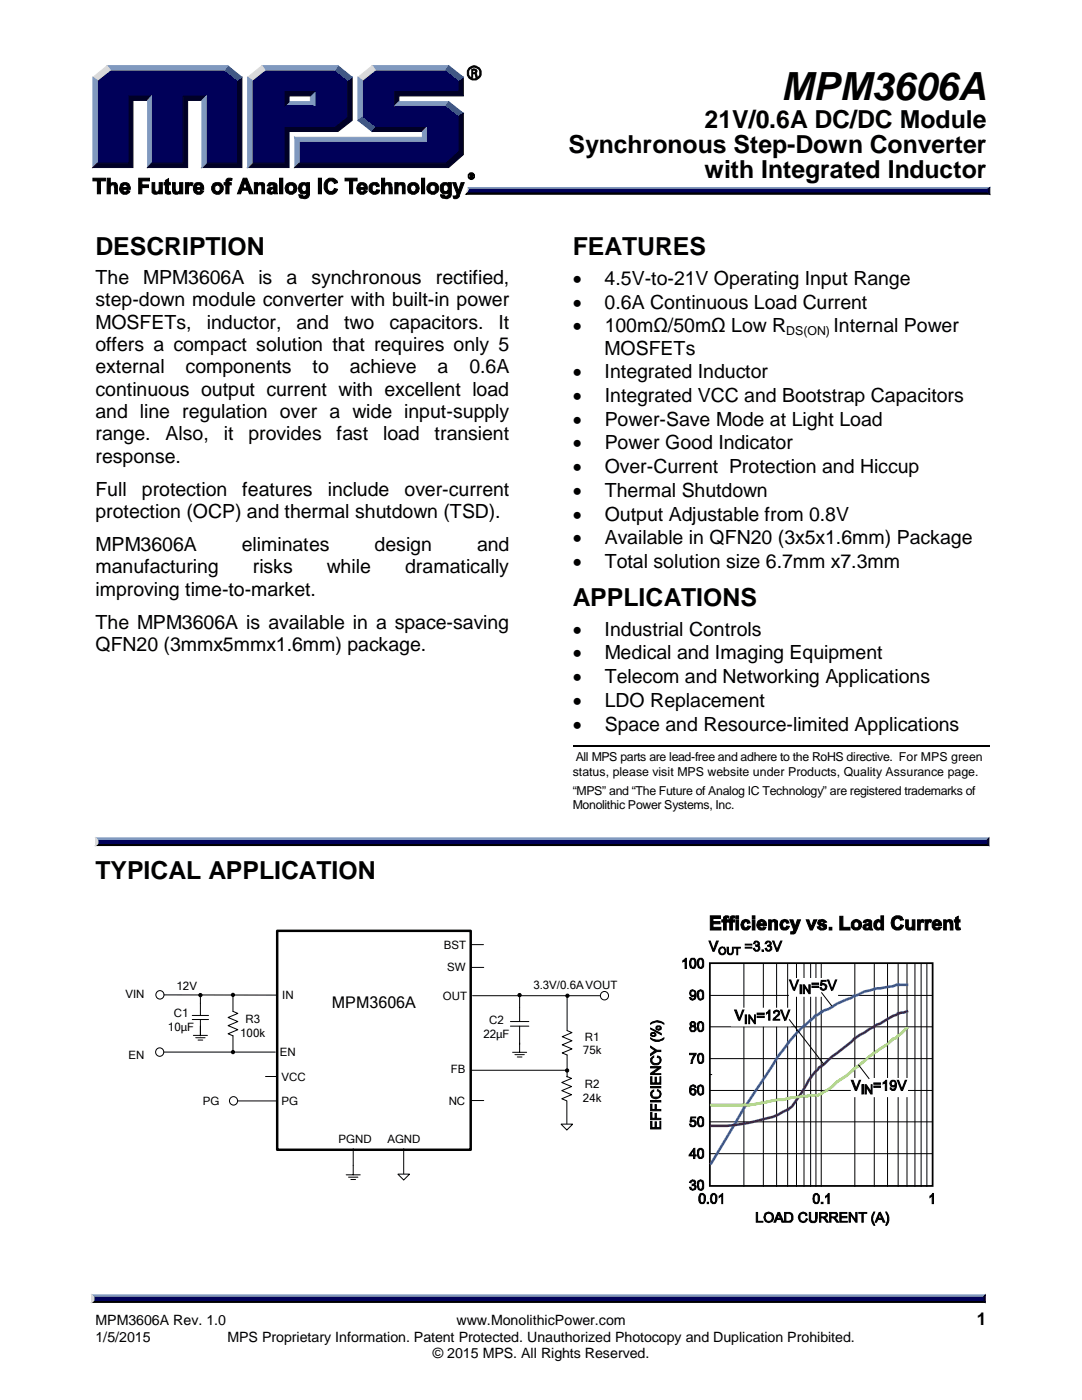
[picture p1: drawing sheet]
<svg xmlns="http://www.w3.org/2000/svg" width="216mm" height="279mm" viewBox="0 0 216 279" stroke-linecap="round" stroke-linejoin="round" font-family="sans-serif">
<defs><g id="words">
<text font-size="7.7" x="155.9" y="19.9">MPM3606A</text>
<g font-size="5">
<text x="140.6" y="25.6">21V/0.6A DC/DC Module</text>
<text x="113.5" y="30.5">Synchronous Step-Down Converter</text>
<text x="140.6" y="35.4">with Integrated Inductor</text>
<text x="19" y="50.9">DESCRIPTION</text>
<text x="114.3" y="50.9">FEATURES</text>
<text x="114.3" y="120.9">APPLICATIONS</text>
<text x="19" y="175.5">TYPICAL APPLICATION</text>
</g>
<g font-size="3.9">
<text x="19" y="56.6">The</text>
<text x="28.6" y="56.6">MPM3606A</text>
<text x="51.6" y="56.6">is</text>
<text x="57.2" y="56.6">a</text>
<text x="62.1" y="56.6">synchronous</text>
<text x="87" y="56.6">rectified,</text>
<text x="114.3" y="56.9">•</text>
<text x="120.7" y="56.9">4.5V-to-21V Operating Input Range</text>
<text x="19" y="65.6">MOSFETs,</text>
<text x="19" y="61.1">step-down module converter with built-in power</text>
<text x="41.3" y="65.6">inductor,</text>
<text x="59.2" y="65.6">and</text>
<text x="68.7" y="65.6">two</text>
<text x="77.7" y="65.6">capacitors.</text>
<text x="99.5" y="65.6">It</text>
<text x="114.3" y="61.6">•</text>
<text x="120.7" y="61.6">0.6A Continuous Load Current</text>
<text x="19.1" y="70.1">offers a compact solution that requires only 5</text>
<text x="114.3" y="66.3">•</text>
<text x="120.7" y="70.8">MOSFETs</text>
<text x="120.7" y="66.3">100mΩ/50mΩ Low R</text>
<text x="166.3" y="66.3">Internal Power</text>
<text x="19" y="74.5">external</text>
<text x="37" y="74.5">components</text>
<text x="62.4" y="74.5">to</text>
<text x="69.8" y="74.5">achieve</text>
<text x="87.3" y="74.5">a</text>
<text x="93.7" y="74.5">0.6A</text>
<text x="114.3" y="75.5">•</text>
<text x="120.7" y="75.5">Integrated Inductor</text>
<text x="19" y="83.4">and line regulation over a wide input-supply</text>
<text x="19" y="78.9">continuous output current with excellent load</text>
<text x="114.3" y="80.3">•</text>
<text x="120.7" y="80.3">Integrated VCC and Bootstrap Capacitors</text>
<text x="19" y="87.9">range.</text>
<text x="33.1" y="87.9">Also,</text>
<text x="44.7" y="87.9">it</text>
<text x="49.6" y="87.9">provides</text>
<text x="67.2" y="87.9">fast</text>
<text x="76.4" y="87.9">load</text>
<text x="86.7" y="87.9">transient</text>
<text x="114.3" y="85">•</text>
<text x="114.3" y="89.7">•</text>
<text x="120.7" y="85">Power-Save Mode at Light Load</text>
<text x="120.7" y="89.7">Power Good Indicator</text>
<text x="19" y="92.4">response.</text>
<text x="114.3" y="94.4">•</text>
<text x="120.7" y="94.4">Over-Current Protection and Hiccup</text>
<text x="19" y="98.9">Full</text>
<text x="28.3" y="98.9">protection</text>
<text x="48.3" y="98.9">features</text>
<text x="65.4" y="98.9">include</text>
<text x="80.7" y="98.9">over-current</text>
<text x="114.3" y="99.1">•</text>
<text x="120.7" y="99.1">Thermal Shutdown</text>
<text x="19" y="103.4">protection (OCP) and thermal shutdown (TSD).</text>
<text x="114.3" y="103.9">•</text>
<text x="120.7" y="103.9">Output Adjustable from 0.8V</text>
<text x="19" y="110">MPM3606A</text>
<text x="48.3" y="110">eliminates</text>
<text x="74.8" y="110">design</text>
<text x="95.2" y="110">and</text>
<text x="114.3" y="108.6">•</text>
<text x="114.3" y="113.3">•</text>
<text x="120.7" y="108.6">Available in QFN20 (3x5x1.6mm) Package</text>
<text x="120.7" y="113.3">Total solution size 6.7mm x7.3mm</text>
<text x="19" y="114.4">manufacturing</text>
<text x="19" y="118.9">improving time-to-market.</text>
<text x="50.4" y="114.4">risks</text>
<text x="65.2" y="114.4">while</text>
<text x="80.8" y="114.4">dramatically</text>
<text x="19" y="125.5">The MPM3606A is available in a space-saving</text>
<text x="19" y="129.9">QFN20 (3mmx5mmx1.6mm) package.</text>
<text x="114.3" y="126.9">•</text>
<text x="114.3" y="131.6">•</text>
<text x="120.7" y="126.9">Industrial Controls</text>
<text x="120.7" y="131.6">Medical and Imaging Equipment</text>
<text x="114.3" y="136.4">•</text>
<text x="120.7" y="136.4">Telecom and Networking Applications</text>
<text x="114.3" y="141.1">•</text>
<text x="120.7" y="141.1">LDO Replacement</text>
<text x="114.3" y="145.8">•</text>
<text x="120.7" y="145.8">Space and Resource-limited Applications</text>
</g>
<text font-size="3.5" x="194.9" y="264.5">1</text>
<text font-size="3.2" x="66.2" y="201.2">MPM3606A</text>
<g font-size="2.8">
<text x="19" y="267.9">1/5/2015</text>
<text x="19" y="264.5">MPM3606A Rev. 1.0</text>
<text x="45.4" y="267.9">MPS Proprietary Information. Patent Protected. Unauthorized Photocopy and Duplication Prohibited.</text>
<text x="91.1" y="264.5">www.MonolithicPower.com</text>
<text x="86.4" y="271.1">© 2015 MPS. All Rights Reserved.</text>
</g>
<g font-size="2.5">
<text x="156.9" y="66.9">DS(ON)</text>
<text x="114.3" y="154.8">status, please visit MPS website under Products, Quality Assurance page.</text>
<text x="114.9" y="151.9">All MPS parts are lead-free and adhere to the RoHS directive. For MPS green</text>
<text x="114.3" y="158.7">“MPS” and “The Future of Analog IC Technology” are registered trademarks of</text>
<text x="114.3" y="161.5">Monolithic Power Systems, Inc.</text>
</g>
<g font-size="2.3">
<text x="88.5" y="189.3">BST</text>
<text x="35.2" y="197.5">12V</text>
<text x="89.2" y="193.8">SW</text>
<text x="106.4" y="197.4">3.3V/0.6AVOUT</text>
<text x="25" y="199.2">VIN</text>
<text x="34.7" y="203">C1</text>
<text x="56.3" y="199.3">IN</text>
<text x="88.4" y="199.5">OUT</text>
<text x="33.5" y="205.8">10µF</text>
<text x="47.9" y="206.9">100k</text>
<text x="49" y="204.1">R3</text>
<text x="96.4" y="207.1">22µF</text>
<text x="97.6" y="204.3">C2</text>
<text x="116.7" y="207.7">R1</text>
<text x="25.6" y="211.3">EN</text>
<text x="55.9" y="210.7">EN</text>
<text x="56.2" y="215.7">VCC</text>
<text x="90" y="214.1">FB</text>
<text x="116.3" y="210.4">75k</text>
<text x="40.5" y="220.6">PG</text>
<text x="56.2" y="220.6">PG</text>
<text x="89.5" y="220.6">NC</text>
<text x="116.3" y="219.9">24k</text>
<text x="116.7" y="217.1">R2</text>
<text x="67.5" y="228.1">PGND</text>
<text x="77.3" y="228.1">AGND</text>
</g>
</g></defs>
<path d="M93.4 37.4h.7l-.5 1.4h-.6z" fill="#dadada"/>
<path d="M93.4 37.4h.7l-.5 1.4h-.6z" fill="none" stroke="#dadada" stroke-width=".2"/>
<g fill="#000">
<path d="M18.5 35.6h2.5v.5h-.9v2.6h-.7v-2.6h-.9zM21.4 35.6h.6v1.1a.82 .82 0 0 1 1.4 .3v1.7h-.5l-.1-1.6a.48 .48 0 0 0-.6-.1 .48 .48 0 0 0-.2 .6v1.1h-.6zM27.7 35.6h2.1v.5h-1.5v.8h1.3v.5h-1.3v1.3h-.6zM30.3 36.5h.6v1a.48 .48 0 0 0 .1 .7 .48 .48 0 0 0 .7-.1l.1-1.6h.6v2.2h-.6v-.3a.77 .77 0 0 1-1 .3 .77 .77 0 0 1-.5-.8zM33 36l.6-.3v.8h.4v.4h-.4v1.3h.4l.1 .5a.68 .68 0 0 1-.9 0 .68 .68 0 0 1-.2-.8v-1h-.3v-.4h.3zM34.4 36.5h.6v1.3a.46 .46 0 0 0 .5 .5 .46 .46 0 0 0 .3-.6v-1.2h.7v2.2h-.7v-.3a.77 .77 0 0 1-.9 .3 .77 .77 0 0 1-.5-.8zM37 36.5h.6v.3l.3-.3h.6l-.2 .6h-.6l-.1 1.6h-.6zM45.3 35.7h1l-.1 .3-.5 .1v.4h.4v.4h-.4v1.8h-.6v-1.8h-.4v-.4h.4v-.5zM50.8 36.5h.6v.3a.81 .81 0 0 1 1.4 .1v1.8h-.5v-1.4a.45 .45 0 0 0-.5-.4 .45 .45 0 0 0-.4 .4v1.4h-.6zM55.8 35.6h.6v3.1h-.6zM63.5 35.6h.6v3.1h-.6zM65 36a1.33 1.33 0 0 1 2.3 .5l-.6 .1a.76 .76 0 0 0-1-.5 .76 .76 0 0 0-.4 1.1 .75 .75 0 0 0 .5 1 .75 .75 0 0 0 .9-.6l.6 .2a1.37 1.37 0 0 1-1.6 .9 1.37 1.37 0 0 1-1-1.5v-.5z"/>
<path d="M68.9 35.6h2.3v.5h-.8v2.6h-.7v-2.6h-.8zM73.9 36.7l.8-.2a.71 .71 0 0 1 1 .7l-.5 .1a.46 .46 0 0 0-.6-.4 .46 .46 0 0 0-.3 .6 .48 .48 0 0 0 .2 .7 .48 .48 0 0 0 .7-.3l.6 .1a1.12 1.12 0 0 1-1.5 .7 1.12 1.12 0 0 1-.7-1.4zM76.1 35.6h.6v1.1a.82 .82 0 0 1 1.5 .3l.1 1.7h-.7v-1.4a.45 .45 0 0 0-.4-.4 .45 .45 0 0 0-.5 .4v1.4h-.6zM78.8 36.5h.6v.3a.99 .99 0 0 1 1.3-.2l.1 2.1h-.5v-1.4a.45 .45 0 0 0-.5-.4 .45 .45 0 0 0-.4 .4v1.4h-.6zM84.1 35.6h.6v3.1h-.6zM90.3 36.5h.6l.6 1.6 .5-1.6h.6l-.9 2.5a.76 .76 0 0 1-1.2 .6l-.1-.5h.5l.3-.3z"/>
<path d="M24.1 36.7a1.12 1.12 0 0 1 1.4-.1 1.12 1.12 0 0 1 .5 1.2h-1.5a.45 .45 0 0 0 .3 .5 .45 .45 0 0 0 .6-.3l.5 .1a1.1 1.1 0 0 1-1.6 .5 1.1 1.1 0 0 1-.3-1.6zM24.8 36.9l-.3 .3v.2h.9l-.1-.4z"/>
<path d="M39 36.5a1.07 1.07 0 0 1 1.3 .1 1.07 1.07 0 0 1 .3 1.2h-1.4a.48 .48 0 0 0 .6 .5l.2-.3 .6 .1a1.11 1.11 0 0 1-1.4 .6 1.11 1.11 0 0 1-.6-1.4zM39.3 37l-.1 .4h.9l-.1-.2a.4 .4 0 0 0-.3-.4 .4 .4 0 0 0-.4 .2z"/>
<path d="M42.2 37.6a1.16 1.16 0 0 1 2.3 0 1.16 1.16 0 0 1-2.3 0zM43 37.1a.66 .66 0 0 0-.2 .8 .66 .66 0 0 0 .8 .3 .73 .73 0 0 0 .3-.7 .73 .73 0 0 0-.5-.6z"/>
<path d="M48.5 35.6h.7l1.3 3.1h-.7l-.3-.7h-1.2l-.3 .7h-.6zM48.9 36.4l-.5 1.1h.9z"/>
<path d="M53.7 36.5a1.16 1.16 0 0 1 1.6 .5l.1 1.7h-.7v-.2l-.1 .1a.72 .72 0 0 1-1.1 0 .72 .72 0 0 1 .1-1.1l1.1-.2a.4 .4 0 0 0-.4-.5 .4 .4 0 0 0-.4 .4l-.6-.1zM54.1 37.8l-.2 .3a.46 .46 0 0 0 .6 .2 .46 .46 0 0 0 .2-.7z"/>
<path d="M56.9 37.6a1.2 1.2 0 0 1 2.4 0 1.2 1.2 0 0 1-2.4 0zM57.7 37.1a.83 .83 0 0 0 .3 1.2 .67 .67 0 0 0 .7-.8 .67 .67 0 0 0-1-.4z"/>
<path d="M59.8 36.7l.4-.2a.83 .83 0 0 1 1 .3v-.3h.6v2a.98 .98 0 0 1-.4 1 .98 .98 0 0 1-1.1 .1 .61 .61 0 0 1-.7-.7h.7a.43 .43 0 0 0 .5 .2 .43 .43 0 0 0 .3-.4v-.4a.82 .82 0 0 1-.9 .4 .82 .82 0 0 1-.6-.8l-.1-.3zM60.5 36.9a.71 .71 0 0 0-.3 .8 .71 .71 0 0 0 .7 .5 .71 .71 0 0 0 .3-.8 .71 .71 0 0 0-.7-.5z"/>
<path d="M71.7 36.5a1.1 1.1 0 0 1 1.2 .1 1.1 1.1 0 0 1 .4 1.2h-1.5a.45 .45 0 0 0 .3 .5 .45 .45 0 0 0 .6-.3l.6 .1a1.11 1.11 0 0 1-1.5 .6 1.11 1.11 0 0 1-.6-1.4zM72 36.9l-.2 .5h.9l-.1-.4z"/>
<path d="M81.3 37.6a1.2 1.2 0 0 1 2.4 0 1.2 1.2 0 0 1-2.4 0zM82.1 37.1a.79 .79 0 0 0 .4 1.2 .67 .67 0 0 0 .6-.9 .67 .67 0 0 0-1-.3z"/>
<path d="M85.2 37.6a1.2 1.2 0 0 1 2.4 0 1.2 1.2 0 0 1-2.4 0zM86 37.1a.67 .67 0 0 0-.2 .9 .67 .67 0 0 0 1 .1l.1-.2a.67 .67 0 0 0-.6-1z"/>
<path d="M88.1 36.7l.4-.2a.68 .68 0 0 1 .9 .3v-.3h.7v2a.98 .98 0 0 1-.4 1 .98 .98 0 0 1-1.1 .1 .61 .61 0 0 1-.7-.7l.7 .1a.47 .47 0 0 0 .6 .1 .47 .47 0 0 0 .2-.4v-.4a.89 .89 0 0 1-1.1 .3 .89 .89 0 0 1-.5-1l.1-.7zM88.7 36.9a.72 .72 0 0 0-.3 .8 .72 .72 0 0 0 .8 .5 .72 .72 0 0 0 .3-.8 .72 .72 0 0 0-.8-.5z"/>
</g>
<g fill="none" stroke="#000" stroke-width=".2">
<path d="M18.5 35.6h2.5v.5h-.9v2.6h-.7v-2.6h-.9zM21.4 35.6h.6v1.1a.82 .82 0 0 1 1.4 .3v1.7h-.5l-.1-1.6a.48 .48 0 0 0-.6-.1 .48 .48 0 0 0-.2 .6v1.1h-.6zM24.1 36.7a1.12 1.12 0 0 1 1.4-.1 1.12 1.12 0 0 1 .5 1.2h-1.5a.45 .45 0 0 0 .3 .5 .45 .45 0 0 0 .6-.3l.5 .1a1.1 1.1 0 0 1-1.6 .5 1.1 1.1 0 0 1-.3-1.6zM24.8 36.9l.5 .1 .1 .4h-.9v-.2zM27.7 35.6h2.1v.5h-1.5v.8h1.3v.5h-1.3v1.3h-.6zM30.3 36.5h.6v1a.48 .48 0 0 0 .1 .7 .48 .48 0 0 0 .7-.1l.1-1.6h.6v2.2h-.6v-.3a.77 .77 0 0 1-1 .3 .77 .77 0 0 1-.5-.8zM33 36l.6-.3v.8h.4v.4h-.4v1.3h.4l.1 .5a.68 .68 0 0 1-.9 0 .68 .68 0 0 1-.2-.8v-1h-.3v-.4h.3zM34.4 36.5h.6v1.3a.46 .46 0 0 0 .5 .5 .46 .46 0 0 0 .3-.6v-1.2h.7v2.2h-.7v-.3a.77 .77 0 0 1-.9 .3 .77 .77 0 0 1-.5-.8zM37 36.5h.6v.3l.3-.3h.6l-.2 .6h-.6l-.1 1.6h-.6zM39 36.5a1.07 1.07 0 0 1 1.3 .1 1.07 1.07 0 0 1 .3 1.2h-1.4a.48 .48 0 0 0 .6 .5l.2-.3 .6 .1a1.11 1.11 0 0 1-1.4 .6 1.11 1.11 0 0 1-.6-1.4zM39.3 37l.2-.1a.36 .36 0 0 1 .5 .3l.1 .2h-.9zM42.5 36.7a1.22 1.22 0 0 1 2 .5 1.22 1.22 0 0 1-1.4 1.6 1.26 1.26 0 0 1-.6-2.1z"/>
<path d="M43 37.1a.52 .52 0 0 1 .9 .2 .78 .78 0 0 1-.5 1 .73 .73 0 0 1-.4-1.2zM45.3 35.7h1l-.1 .3-.5 .1v.4h.4v.4h-.4v1.8h-.6v-1.8h-.4v-.4h.4v-.5zM48.5 35.6h.7l1.3 3.1h-.7l-.3-.7h-1.2l-.3 .7h-.6zM48.9 36.4l.4 1.1h-.9zM50.8 36.5h.6v.3a.81 .81 0 0 1 1.4 .1v1.8h-.5v-1.4a.45 .45 0 0 0-.5-.4 .45 .45 0 0 0-.4 .4v1.4h-.6zM53.7 36.5a1.16 1.16 0 0 1 1.6 .5l.1 1.7h-.7v-.2l-.1 .1a.72 .72 0 0 1-1.1 0 .72 .72 0 0 1 .1-1.1l1.1-.2a.4 .4 0 0 0-.4-.5 .4 .4 0 0 0-.4 .4l-.6-.1zM54.1 37.8l.6-.2a.46 .46 0 0 1-.2 .6 .46 .46 0 0 1-.6-.1zM55.8 35.6h.6v3.1h-.6zM57.7 37.1a.52 .52 0 0 1 .9 .2 .78 .78 0 0 1-.6 1 .83 .83 0 0 1-.3-1.2zM59.8 36.7l.4-.2a.83 .83 0 0 1 1 .3v-.3h.6v2a.98 .98 0 0 1-.4 1 .98 .98 0 0 1-1.1 .1 .61 .61 0 0 1-.7-.7h.7a.43 .43 0 0 0 .5 .2 .43 .43 0 0 0 .3-.4v-.4a.82 .82 0 0 1-.9 .4 .82 .82 0 0 1-.6-.8l-.1-.3zM60.5 36.9a.48 .48 0 0 1 .5 .1 .48 .48 0 0 1 .1 .5v.4a.45 .45 0 0 1-.4 .3 .45 .45 0 0 1-.5-.3 .84 .84 0 0 1 .3-1zM63.5 35.6h.6v3.1h-.6z"/>
<path d="M65 36a1.33 1.33 0 0 1 2.3 .5l-.6 .1a.76 .76 0 0 0-1-.5 .76 .76 0 0 0-.4 1.1 .75 .75 0 0 0 .5 1 .75 .75 0 0 0 .9-.6l.6 .2a1.37 1.37 0 0 1-1.6 .9 1.37 1.37 0 0 1-1-1.5v-.5zM68.9 35.6h2.3v.5h-.8v2.6h-.7v-2.6h-.8zM71.7 36.5a1.1 1.1 0 0 1 1.2 .1 1.1 1.1 0 0 1 .4 1.2h-1.5a.45 .45 0 0 0 .3 .5 .45 .45 0 0 0 .6-.3l.6 .1a1.11 1.11 0 0 1-1.5 .6 1.11 1.11 0 0 1-.6-1.4zM72 36.9l.6 .1 .1 .4h-.9zM73.9 36.7l.8-.2a.71 .71 0 0 1 1 .7l-.5 .1a.46 .46 0 0 0-.6-.4 .46 .46 0 0 0-.3 .6 .48 .48 0 0 0 .2 .7 .48 .48 0 0 0 .7-.3l.6 .1a1.12 1.12 0 0 1-1.5 .7 1.12 1.12 0 0 1-.7-1.4zM76.1 35.6h.6v1.1a.82 .82 0 0 1 1.5 .3l.1 1.7h-.7v-1.4a.45 .45 0 0 0-.4-.4 .45 .45 0 0 0-.5 .4v1.4h-.6zM78.8 36.5h.6v.3a.99 .99 0 0 1 1.3-.2l.1 2.1h-.5v-1.4a.45 .45 0 0 0-.5-.4 .45 .45 0 0 0-.4 .4v1.4h-.6zM82.1 37.1a.52 .52 0 0 1 .9 .2 .82 .82 0 0 1-.5 1 .79 .79 0 0 1-.4-1.2zM84.1 35.6h.6v3.1h-.6zM86 37.1a.52 .52 0 0 1 .9 .2 .78 .78 0 0 1-.6 1 .73 .73 0 0 1-.3-1.2zM88.3 36.5h.2a.68 .68 0 0 1 .9 .3v-.3h.7v2a.98 .98 0 0 1-.4 1 .98 .98 0 0 1-1.1 .1 .61 .61 0 0 1-.7-.7l.7 .1a.47 .47 0 0 0 .6 .1 .47 .47 0 0 0 .2-.4v-.4a.89 .89 0 0 1-1.1 .3 .89 .89 0 0 1-.5-1 .94 .94 0 0 1 .5-1.1zM88.7 36.9a.67 .67 0 0 1 .8 .6 .67 .67 0 0 1-.6 .7h-.2a.96 .96 0 0 1 0-1.3z"/>
<path d="M90.3 36.5h.6l.6 1.6 .5-1.6h.6l-.9 2.5a.76 .76 0 0 1-1.2 .6l-.1-.5h.5l.3-.3z"/>
<circle cx="58.1" cy="37.6" r="1.18"/>
<circle cx="82.5" cy="37.6" r="1.18"/>
<circle cx="86.4" cy="37.6" r="1.18"/>
</g>
<path d="M93.4 37.4h104.1l-.4 .7h-103.3z" fill="#8099bf"/>
<path d="M93.4 37.4h104.1l-.4 .7h-103.3z" fill="none" stroke="#8099bf" stroke-width=".2"/>
<path d="M93 38.8l.8-.7h103.3l.4 .7z" fill="#000"/>
<path d="M93 38.8l.8-.7h103.3l.4 .7z" fill="none" stroke="#000" stroke-width=".2"/>
<path d="M197.1 37.8l.4-.4v1.4l-.4-.5z" fill="#000026"/>
<path d="M197.1 37.8l.4-.4v1.4l-.4-.5z" fill="none" stroke="#000026" stroke-width=".2"/>
<path d="M93.7 37.8h103.4v.5h-103.7z" fill="#000059"/>
<path d="M93.7 37.8h103.4v.5h-103.7z" fill="none" stroke="#000059" stroke-width=".2"/>
<path d="M57.7 20.3h4.3l.9 .8h-6z" fill="#8099bf"/>
<path d="M57.7 20.3h4.3l.9 .8h-6z" fill="none" stroke="#8099bf" stroke-width=".2"/>
<path d="M19.4 16l2.6-2h22.8l2.6 2v16.5h-6.2v-13.4h-4.6v13.4h-6.3v-13.4h-4.6v13.4h-6.3z" fill="#000059"/>
<path d="M19.4 16l2.6-2h22.8l2.6 2v16.5h-6.2v-13.4h-4.6v13.4h-6.3v-13.4h-4.6v13.4h-6.3z" fill="none" stroke="#000059" stroke-width=".2"/>
<path d="M50.3 16l2.6-2h13.9l2.6 2v7.4l-2.6 2h-9.9v7.1h-6.6zM56.9 18.3v2.8h5.9v-2.8z" fill="#000059"/>
<path d="M50.3 16l2.6-2h6.8v4.3h-2.8v2.8h5.9v-2.8h-4v-4.3h8l2.6 2v7.4l-2.6 2h-9.9v7.1h-6.6z" fill="none" stroke="#000059" stroke-width=".2"/>
<path d="M59.6 28.3h25.4v-2.9h-10.3l-2.6-2v-7.4l2.6-2h14.3l2.6 2v2.3h-12.8v2.8h10.2l2.6 2v7.1l-2.6 2.3h-29.4z" fill="#000059"/>
<path d="M59.6 28.3h25.4v-2.9h-10.3l-2.6-2v-7.4l2.6-2h14.3l2.6 2v2.3h-12.8v2.8h10.2l2.6 2v7.1l-2.6 2.3h-29.4z" fill="none" stroke="#000059" stroke-width=".2"/>
<path d="M74.3 13.1h15.2l-.5 .9h-14.1z" fill="#8099bf"/>
<path d="M74.3 13.1h15.2l-.5 .9h-14.1z" fill="none" stroke="#8099bf" stroke-width=".2"/>
<path d="M71.4 15.4l2.9-2.3 .6 .9-2.6 2z" fill="#dadada"/>
<path d="M71.4 15.4l2.9-2.3 .6 .9-2.6 2z" fill="none" stroke="#dadada" stroke-width=".2"/>
<path d="M71.4 15.4l.9 .6v7.4l-.9 .6z" fill="#8099bf"/>
<path d="M71.4 15.4l.9 .6v7.4l-.9 .6z" fill="none" stroke="#8099bf" stroke-width=".2"/>
<path d="M71.4 24l.9-.6 2.6 2-.6 .8z" fill="#195999"/>
<path d="M71.4 24l.9-.6 2.6 2-.6 .8z" fill="none" stroke="#195999" stroke-width=".2"/>
<path d="M74.9 25.4h10.2l-.8 .8h-10z" fill="#000026"/>
<path d="M74.9 25.4h10.2l-.8 .8h-10z" fill="none" stroke="#000026" stroke-width=".2"/>
<path d="M58.8 27.4h25.5v-1.2l.8-.8v2.9h-25.4z" fill="#8099bf"/>
<path d="M58.8 27.4h25.5v-1.2l.8-.8v2.9h-25.4z" fill="none" stroke="#8099bf" stroke-width=".2"/>
<path d="M58.8 27.4l.9 .9v4.2l-.9 .9z" fill="#8099bf"/>
<path d="M58.8 27.4l.9 .9v4.2l-.9 .9z" fill="none" stroke="#8099bf" stroke-width=".2"/>
<path d="M78.8 18.3h12.8v-2.3l.9-.6v3.7h-12.9v1.2l-.8 .8z" fill="#000026"/>
<path d="M78.8 18.3h12.8v-2.3l.9-.6v3.7h-12.9v1.2l-.8 .8z" fill="none" stroke="#000026" stroke-width=".2"/>
<path d="M79.6 20.3h9.9l-.5 .8h-10.2z" fill="#8099bf"/>
<path d="M79.6 20.3h9.9l-.5 .8h-10.2z" fill="none" stroke="#8099bf" stroke-width=".2"/>
<path d="M89.5 20.3l3 2.3-.9 .5-2.6-2z" fill="#195999"/>
<path d="M89.5 20.3l3 2.3-.9 .5-2.6-2z" fill="none" stroke="#195999" stroke-width=".2"/>
<path d="M59.7 32.5h29.3l2.6-2.3v-7.1l.9-.5v8.3l-3 2.5h-30.7z" fill="#000026"/>
<path d="M59.7 32.5h29.3l2.6-2.3v-7.1l.9-.5v8.3l-3 2.5h-30.7z" fill="none" stroke="#000026" stroke-width=".2"/>
<path d="M56.9 25.4h9.9l2.6-2v-7.4l.9-.6v8.6l-2.9 2.2h-9.7v7.2h-8.3l.9-.9h6.6z" fill="#000026"/>
<path d="M56.9 25.4h9.9l2.6-2v-7.4l.9-.6v8.6l-2.9 2.2h-9.7v7.2h-8.3l.9-.9h6.6z" fill="none" stroke="#000026" stroke-width=".2"/>
<path d="M67.4 13.1l2.9 2.3-.9 .6-2.6-2z" fill="#195999"/>
<path d="M67.4 13.1l2.9 2.3-.9 .6-2.6-2z" fill="none" stroke="#195999" stroke-width=".2"/>
<path d="M52.3 13.1h15.1l-.6 .9h-13.9z" fill="#8099bf"/>
<path d="M52.3 13.1h15.1l-.6 .9h-13.9z" fill="none" stroke="#8099bf" stroke-width=".2"/>
<path d="M49.4 15.4l2.9-2.3 .6 .9-2.6 2z" fill="#dadada"/>
<path d="M49.4 15.4l2.9-2.3 .6 .9-2.6 2z" fill="none" stroke="#dadada" stroke-width=".2"/>
<path d="M49.4 15.4l.9 .6v16.5l-.9 .9z" fill="#8099bf"/>
<path d="M49.4 15.4l.9 .6v16.5l-.9 .9z" fill="none" stroke="#8099bf" stroke-width=".2"/>
<path d="M62.8 18.3v2.8l-.9-.8v-1.2z" fill="#8099bf"/>
<path d="M62.8 18.3v2.8l-.9-.8v-1.2z" fill="none" stroke="#8099bf" stroke-width=".2"/>
<path d="M56.9 18.3h5.9l-.9 .8h-4.2v1.2l-.8 .8z" fill="#000026"/>
<path d="M56.9 18.3h5.9l-.9 .8h-4.2v1.2l-.8 .8z" fill="none" stroke="#000026" stroke-width=".2"/>
<path d="M47.4 16l.9-.6v18h-8l.9-.9h6.2z" fill="#000026"/>
<path d="M47.4 16l.9-.6v18h-8l.9-.9h6.2z" fill="none" stroke="#000026" stroke-width=".2"/>
<path d="M45.4 13.1l2.9 2.3-.9 .6-2.6-2z" fill="#195999"/>
<path d="M45.4 13.1l2.9 2.3-.9 .6-2.6-2z" fill="none" stroke="#195999" stroke-width=".2"/>
<path d="M21.4 13.1h24l-.6 .9h-22.8z" fill="#8099bf"/>
<path d="M21.4 13.1h24l-.6 .9h-22.8z" fill="none" stroke="#8099bf" stroke-width=".2"/>
<path d="M18.5 15.4l2.9-2.3 .6 .9-2.6 2z" fill="#dadada"/>
<path d="M18.5 15.4l2.9-2.3 .6 .9-2.6 2z" fill="none" stroke="#dadada" stroke-width=".2"/>
<path d="M18.5 15.4l.9 .6v16.5l-.9 .9z" fill="#8099bf"/>
<path d="M18.5 15.4l.9 .6v16.5l-.9 .9z" fill="none" stroke="#8099bf" stroke-width=".2"/>
<path d="M25.7 19.1h4.6l-.8 .9h-3v13.4h-8l.9-.9h6.3z" fill="#000026"/>
<path d="M25.7 19.1h4.6l-.8 .9h-3v13.4h-8l.9-.9h6.3z" fill="none" stroke="#000026" stroke-width=".2"/>
<path d="M30.3 19.1v13.4l-.8 .9v-13.4z" fill="#8099bf"/>
<path d="M30.3 19.1v13.4l-.8 .9v-13.4z" fill="none" stroke="#8099bf" stroke-width=".2"/>
<path d="M36.6 19.1h4.6l-.9 .9h-2.9v13.4h-7.9l.8-.9h6.3z" fill="#000026"/>
<path d="M36.6 19.1h4.6l-.9 .9h-2.9v13.4h-7.9l.8-.9h6.3z" fill="none" stroke="#000026" stroke-width=".2"/>
<path d="M41.2 19.1v13.4l-.9 .9v-13.4z" fill="#8099bf"/>
<path d="M41.2 19.1v13.4l-.9 .9v-13.4z" fill="none" stroke="#8099bf" stroke-width=".2"/>
<path d="M89.5 13.1l3 2.3-.9 .6-2.6-2z" fill="#195999"/>
<path d="M89.5 13.1l3 2.3-.9 .6-2.6-2z" fill="none" stroke="#195999" stroke-width=".2"/>
<g fill="#000">
<path d="M19.5 168h177.4l.3 .7h-178.1z"/>
<path d="M93.2 14.5a1.4 1.4 0 0 1 2.8 0 1.4 1.4 0 0 1-2.8 0zM93.5 14.6a1.17 1.17 0 0 0 2.3 0 1.17 1.17 0 0 0-2.3 0zM94.1 13.8h.2a.51 .51 0 0 1 .7 .1 .51 .51 0 0 1 0 .6l-.2 .1 .3 .2 .1 .6h-.3l-.1-.4a.36 .36 0 0 0-.5-.3v.7h-.2zM94.3 14v.5h.4l.2-.2-.2-.3z"/>
<path d="M93.4 35.1a.66 .66 0 0 1 1.3 0 .66 .66 0 0 1-1.3 0zM93.5 35.2a.52 .52 0 0 0 1 0 .52 .52 0 0 0-1 0zM93.8 34.8l.5 .1-.1 .2-.1-.2h-.1v.2l.2 .1 .1 .4-.2-.4h-.1v.4h-.2z"/>
</g>
<g fill="none" stroke="#000" stroke-width=".2">
<path d="M94.1 13.8h.2a.51 .51 0 0 1 .7 .1 .51 .51 0 0 1 0 .6l-.2 .1 .3 .2 .1 .6h-.3l-.1-.4a.36 .36 0 0 0-.5-.3v.7h-.2zM94.3 14h.4l.2 .3-.2 .2h-.4zM93.8 34.8l.5 .1-.2 .2 .2 .5-.2-.4h-.1v.4h-.2zM94 34.9h.1v.2h-.1zM19.5 168h177.4l.3 .7h-178.1z"/>
<circle cx="94.6" cy="14.5" r="1.17"/>
<circle cx="94.6" cy="14.5" r="1.43"/>
<circle cx="94" cy="35.2" r=".56"/>
<circle cx="94" cy="35.2" r=".66"/>
</g>
<path d="M114.3 149h83.2" fill="none" stroke="#000" stroke-width=".34"/>
<path d="M19.1 167.2h178.1l-.3 .8h-177.4z" fill="#8099bf"/>
<path d="M19.1 167.2h178.1l-.3 .8h-177.4z" fill="none" stroke="#8099bf" stroke-width=".2"/>
<path d="M197.3 167.2v1.5l-.4-.4v-.6z" fill="#000026"/>
<path d="M197.3 167.2v1.5l-.4-.4v-.6z" fill="none" stroke="#000026" stroke-width=".2"/>
<path d="M19.5 167.7h177.4v.6h-177.4z" fill="#000059"/>
<path d="M19.5 167.7h177.4v.6h-177.4z" fill="none" stroke="#000059" stroke-width=".2"/>
<path d="M19.1 167.2l.4 .5v.6l-.4 .4z" fill="#dadada"/>
<path d="M19.1 167.2l.4 .5v.6l-.4 .4z" fill="none" stroke="#dadada" stroke-width=".2"/>
<path d="M19.1 167.2l.4 .5v.6l-.4 .4z" fill="#dadada"/>
<path d="M19.1 167.2l.4 .5v.6l-.4 .4z" fill="none" stroke="#dadada" stroke-width=".2"/>
<path d="M55.3 185.8h38.6v43.7h-38.6z" fill="none" stroke="#000" stroke-width=".5"/>
<path d="M94.3 198.7h25.5M38.4 203.5h3.2M38.4 202.7h3.2M38.6 206.6h2.8M39.1 207.1h1.8M39.5 207.6h1M40 200.2v2.5M40 203.5v3.2M69.1 234.5h2.8M69.5 234.9h1.9M70 235.4h.9M70.5 232.6v1.9" fill="none" stroke="#000" stroke-width=".2"/>
<circle cx="31.9" cy="198.5" r=".83" fill="#fff"/>
<circle cx="31.9" cy="198.5" r=".83" fill="none" stroke="#000" stroke-width=".2"/>
<circle cx="31.9" cy="210" r=".83" fill="#fff"/>
<circle cx="31.9" cy="210" r=".83" fill="none" stroke="#000" stroke-width=".2"/>
<circle cx="120.6" cy="198.7" r=".83" fill="#fff"/>
<g fill="none" stroke="#000" stroke-width=".2">
<path d="M32.7 198.6h22.7M40 198.6v1.6M46.5 198.4v3.4l1 .4-2 .9 2 .8-2 .8 2 .8-2 .8 1 .4v3.3M93.9 193.1h2.6M93.9 188.5h2.6M113.2 198.8v6.9l.9 .4-1.9 .8 1.9 .8-1.9 .8 1.9 .8-1.9 .8 1 .4v4.4M32.7 210h22.2M47.4 219.7h7.9M53 214.8h2.3M93.9 213.6h19.3M101.8 204.8h3.7M101.8 203.9h3.7"/>
<path d="M102.3 210h2.8M102.8 210.5h1.8M103.2 210.9h1M103.7 201.1v2.8M103.7 204.8v5.2M113.1 214.8l.9 .4-1.9 .8 1.9 .8-1.9 .9 1.9 .8-1.9 .8 1 .4M70.5 229.2v3.4M80.6 229.2v.4"/>
<circle cx="40" cy="198.6" r=".32"/>
<circle cx="46.5" cy="198.6" r=".32"/>
<circle cx="103.7" cy="198.6" r=".32"/>
<circle cx="113.2" cy="198.7" r=".32"/>
<circle cx="120.6" cy="198.7" r=".83"/>
<circle cx="46.5" cy="210" r=".32"/>
<circle cx="113.2" cy="213.6" r=".32"/>
</g>
<g fill="#000">
<circle cx="40" cy="198.6" r=".32"/>
<circle cx="46.5" cy="198.6" r=".32"/>
<circle cx="103.7" cy="198.6" r=".32"/>
<circle cx="113.2" cy="198.7" r=".32"/>
<circle cx="46.5" cy="210" r=".32"/>
<circle cx="113.2" cy="213.6" r=".32"/>
</g>
<path d="M79.4 234.3h2.3l-1.1 1.2z" fill="#fff"/>
<path d="M79.4 234.3h2.3l-1.1 1.2zM80.6 229.6v4.7" fill="none" stroke="#000" stroke-width=".2"/>
<path d="M111.9 224.3h2.4l-1.2 1.2z" fill="#fff"/>
<path d="M103.7 198.9v2.2M113.1 219.7v4.6M111.9 224.3h2.4l-1.2 1.2z" fill="none" stroke="#000" stroke-width=".2"/>
<circle cx="46.6" cy="219.7" r=".83" fill="#fff"/>
<g fill="none" stroke="#000" stroke-width=".2">
<path d="M136.3 191.7l.7-.5v2.1h-.3v-1.6l-.4 .3zM137.8 197.7a.85 .85 0 0 1 1 .1 .85 .85 0 0 1 .1 1 .68 .68 0 0 1-.5 .7 .68 .68 0 0 1-.8-.4h.3a.42 .42 0 0 0 .5 .2 .42 .42 0 0 0 .2-.5v-.1a.58 .58 0 0 1-.7 .2 .58 .58 0 0 1-.3-.7zM137.9 191.3a.65 .65 0 0 1 .7 0 .65 .65 0 0 1 .3 .7v.6a.67 .67 0 0 1-.7 .7 .67 .67 0 0 1-.6-.7v-.6zM138.1 191.4h.3a1.32 1.32 0 0 1 0 1.6l-.2 .1a1.15 1.15 0 0 1-.1-1.7zM139.3 197.8a.7 .7 0 0 1 .9-.1 .7 .7 0 0 1 .2 .9 .69 .69 0 0 1-.6 1 .69 .69 0 0 1-.6-1zM139.4 191.3a.68 .68 0 0 1 .9 .1 .68 .68 0 0 1 .1 .8 .7 .7 0 0 1-.1 .9 .7 .7 0 0 1-.9 0l-.2-.9a.77 .77 0 0 1 .2-.9zM139.6 197.8a.64 .64 0 0 1 .6 .8l-.1 .5a.37 .37 0 0 1-.3 .3 .37 .37 0 0 1-.4-.3v-.5zM139.6 191.4a.64 .64 0 0 1 .6 .8l-.1 .4a.38 .38 0 0 1-.3 .5 .38 .38 0 0 1-.4-.5v-.4zM141.5 187.8h.2l.6 1.8 .7-1.8h.3l-.8 2h-.2zM141.7 182.8h2.1v.5h-1.5v.6h1.4v.5h-1.4v.7h1.5v.5h-2.1zM141.7 198.7h44.3M143.6 189.2a.66 .66 0 0 1 1 0 .77 .77 0 0 1 .1 1.1 .77 .77 0 0 1-1.1 0 .77 .77 0 0 1 0-1.1z"/>
<path d="M143.8 189.3a.57 .57 0 0 1 .7 0 .57 .57 0 0 1 .1 .7 .56 .56 0 0 1-.8 .3 .56 .56 0 0 1-.1-.8zM144.5 183l.2-.2 .7 .1-.1 .3h-.4v.4h.4v.4h-.4v1.6h-.5v-1.6h-.4v-.4h.4zM145.1 189h.2v.9a.4 .4 0 0 0 .4 .5 .4 .4 0 0 0 .4-.5v-.9h.2v.9a.62 .62 0 0 1-.6 .6 .62 .62 0 0 1-.6-.6zM145.9 182.9l.6-.1 .2 .1v.3l-.3-.1-.3 .3v.2h.5v.4h-.5v1.6h-.5v-1.6h-.3v-.4h.3l.1-.6zM146.5 189h1.2v.2h-.5v1.3h-.2v-1.3h-.5zM146.8 182.8h.6v.5h-.6zM146.8 183.6h.6v2h-.6zM148.3 183.7a.92 .92 0 0 1 1.4 .5l-.6 .1-.1-.4a.62 .62 0 0 0-.7 .6 .62 .62 0 0 0 .7 .7l.2-.4 .6 .1a.98 .98 0 0 1-1.3 .7 .98 .98 0 0 1-.6-1.3zM148.4 192.3v44.5M148.7 188.4h1.3v.2h-1.3zM148.7 189h1.3v.2h-1.3zM150.1 182.8h.5v.5h-.5z"/>
<path d="M150.1 183.6h.5v2h-.5zM150.6 187.9a.61 .61 0 0 1 .7 0 .61 .61 0 0 1 .1 .8h-.1a.65 .65 0 0 1 0 1.1 .65 .65 0 0 1-1-.5l.3-.1a.41 .41 0 0 0 .4 .5 .41 .41 0 0 0 .4-.5 .41 .41 0 0 0-.6-.3v-.3a.33 .33 0 0 0 .5-.2 .33 .33 0 0 0-.3-.4 .33 .33 0 0 0-.4 .3h-.2zM151.3 183.8a.99 .99 0 0 1 1.1-.1 .99 .99 0 0 1 .5 1h-1.3a.42 .42 0 0 0 .2 .4 .42 .42 0 0 0 .5 0h.5a1 1 0 0 1-1.4 .4 1 1 0 0 1-.2-1.5zM151.8 183.9a.44 .44 0 0 1 .6 .5h-.8zM152.1 189.6h.2v.2h-.2zM152.3 192.3v44.5M152.9 187.9a.53 .53 0 0 1 .8 0 .53 .53 0 0 1-.1 .8 .65 .65 0 0 1 .1 1.1 .65 .65 0 0 1-1-.5l.2-.1 .2 .4a.4 .4 0 0 0 .6-.2 .4 .4 0 0 0-.2-.5h-.3v-.3a.34 .34 0 0 0 .4-.2 .34 .34 0 0 0-.1-.4 .34 .34 0 0 0-.5 .2l-.1 .1h-.2zM153.4 183.6h.4v.2a.72 .72 0 0 1 .9-.3 .72 .72 0 0 1 .4 .9v1.2h-.5v-1.3a.36 .36 0 0 0-.4-.4 .36 .36 0 0 0-.3 .5v1.2h-.5zM154.2 187.8h.2l.6 1.8 .8-1.8h.2l-.8 2h-.2zM155 192.3v44.5M156 183.7a.92 .92 0 0 1 1.4 .5l-.4 .1-.3-.4a.62 .62 0 0 0-.6 .6 .62 .62 0 0 0 .6 .7l.3-.4 .5 .1a.98 .98 0 0 1-1.2 .7 .98 .98 0 0 1-.6-1.3zM157.2 192.3v44.5"/>
<path d="M157.6 183.6h.6l.5 1.4 .4-1.4h.6l-.9 2.3a.85 .85 0 0 1-1 .5v-.4h.3l.3-.4zM158.9 192.3v44.5M160.4 192.3v44.5M160.9 183.6h.5l.5 1.4 .5-1.4h.6l-.9 2h-.4zM161.8 192.3v44.5M162.8 192.3v44.5M163.3 183.7l.5-.1a.96 .96 0 0 1 1.1 .4l-.5 .2-.3-.3h-.4v.3l.9 .3a.63 .63 0 0 1 .3 .8 .63 .63 0 0 1-.9 .3 .99 .99 0 0 1-.9-.6l.5-.1a.41 .41 0 0 0 .4 .3 .41 .41 0 0 0 .4-.2l-.5-.3a.62 .62 0 0 1-.7-.3 .62 .62 0 0 1 .1-.7zM163.9 192.3v44.5M165.5 185.1h.5v.5h-.5zM167.6 182.9h.6v2.2h1.4v.5h-2zM170.5 184.1a.58 .58 0 0 1 .9 .5 .58 .58 0 0 1-.9 .5zM170.6 192.3v44.5"/>
<path d="M172.5 183.7l.6-.2 .3 .1a.52 .52 0 0 1 .5 .7v.9l.2 .4h-.5l-.1-.3a.67 .67 0 0 1-1 .3 .67 .67 0 0 1-.2-1l1.1-.3a.36 .36 0 0 0-.3-.4 .36 .36 0 0 0-.4 .3l-.5-.1zM173 184.7l.3-.1a.33 .33 0 0 1 0 .6 .33 .33 0 0 1-.5-.3zM174.5 192.3v44.5M174.6 183.7h.2a.6 .6 0 0 1 1 .1v-1h.5v2.8h-.4v-.4a.89 .89 0 0 1-1.2 .3 .89 .89 0 0 1-.3-1.2zM175.2 184l.1-.1a.72 .72 0 0 1 .5 .7 .72 .72 0 0 1-.5 .6 .7 .7 0 0 1-.4-.5 .7 .7 0 0 1 .3-.7zM177.1 192.3v44.5M178.2 183.1a1.25 1.25 0 0 1 2.1 .5l-.6 .1a.63 .63 0 0 0-.7-.5 .63 .63 0 0 0-.6 .6v.4a.69 .69 0 0 0 .5 .9 .69 .69 0 0 0 .8-.6l.6 .2a1.29 1.29 0 0 1-1.7 .8 1.29 1.29 0 0 1-.7-1.8zM179.2 192.3v44.5M180.7 183.6h.5v1.1a.38 .38 0 0 0 .3 .5 .38 .38 0 0 0 .4-.2l.1-1.4h.6v2h-.6v-.4a.71 .71 0 0 1-.8 .4 .71 .71 0 0 1-.5-.8zM181 192.3v44.5M182.6 192.3v44.5M183.1 183.6h.4v.2l.6-.3 .3 .2-.2 .4a.43 .43 0 0 0-.5 0 .43 .43 0 0 0-.1 .5v1h-.5z"/>
<path d="M183.8 192.3v44.5M184.6 183.6h.5v.2l.5-.3 .3 .2-.2 .4a.43 .43 0 0 0-.5 0 .43 .43 0 0 0-.1 .5v1h-.5zM184.9 192.3v44.5M186.4 183.7a.96 .96 0 0 1 1.1 0 .96 .96 0 0 1 .4 1h-1.4a.42 .42 0 0 0 .3 .4 .42 .42 0 0 0 .4 0h.7a1.01 1.01 0 0 1-1.4 .5 1.01 1.01 0 0 1-.5-1.3zM186.8 183.9h.1a.35 .35 0 0 1 .4 .5h-.8zM188.3 183.6h.4v.2a.76 .76 0 0 1 1.4 .2l.1 1.6h-.6l-.1-1.3a.36 .36 0 0 0-.4-.4 .36 .36 0 0 0-.3 .5v1.2h-.5zM190.7 183.1l.5-.2v.7h.4v.4h-.4v1.2h.4l.1 .3a.6 .6 0 0 1-.8 .1 .6 .6 0 0 1-.2-.7v-.9h-.3v-.4h.3zM93.9 219.6h2.6M129.8 219.7h2.1v.2h-2.1zM129.8 216.8h2.1v.3h-2.1zM129.8 214.9h.3v1.2h.6v-1.1h.3v1.1h.7v-1.2h.2v1.5h-2.1zM129.8 212.9h2.1v.2l-1.6 1.2h1.6v.1h-2.1v-.2l1.6-1.1h-1.6z"/>
<path d="M129.8 208.8l1.3 .8h.8v.3h-.8l-1.3 .8v-.4l1-.6-1-.6zM129.8 207.1a2.32 2.32 0 0 0 2.7 0 1.59 1.59 0 0 1-2.3 .5l-.4-.3zM129.8 205.2l2.1 1v.3l-2.1-1.1zM129.8 204.2a1.92 1.92 0 0 1 2.7 0v.2a2.14 2.14 0 0 0-2.7 0zM129.9 206.2l.2-.1a.56 .56 0 0 1 .6 0 .56 .56 0 0 1 .2 .6l-.2 .1a.51 .51 0 0 1-.7 0 .51 .51 0 0 1-.1-.6zM130.2 217.6l.2-.1v.3a.65 .65 0 0 0-.2 .9 .65 .65 0 0 0 .9 .2 .62 .62 0 0 0 .6-.5 .62 .62 0 0 0-.6-.7l.1-.3a.95 .95 0 0 1 .6 1.3 .95 .95 0 0 1-1.3 .5 .87 .87 0 0 1-.7-.7 .87 .87 0 0 1 .4-.9zM130.2 210.9l.2-.2v.3a.69 .69 0 0 0-.3 .9 .69 .69 0 0 0 1 .3 .62 .62 0 0 0 .6-.5 .62 .62 0 0 0-.6-.7l.1-.3a.95 .95 0 0 1 .6 1.3 .95 .95 0 0 1-1.3 .5 .88 .88 0 0 1-.7-.7 .88 .88 0 0 1 .4-.9zM130.2 206.2h.3l.2 .2a.37 .37 0 0 1-.3 .3 .37 .37 0 0 1-.4-.3zM131 204.8a.54 .54 0 0 1 .7 0 .54 .54 0 0 1 .2 .7 .54 .54 0 0 1-.8 0 .54 .54 0 0 1-.1-.7zM131.2 204.9h.4l.2 .2a.37 .37 0 0 1-.4 .3 .37 .37 0 0 1-.3-.3zM137.6 210.2h1.3l-.7 1.4-.1 .6h-.2v-.6l.7-1.1h-1zM137.8 216.7h.1a.6 .6 0 0 1 1 .3h-.3a.43 .43 0 0 0-.4-.3 .43 .43 0 0 0-.3 .3v.5a.6 .6 0 0 1 .8-.1 .6 .6 0 0 1 .1 .8 .69 .69 0 0 1-.9 .3 .69 .69 0 0 1-.3-.9z"/>
<path d="M138 203.9a.55 .55 0 0 1 .8 .2 .55 .55 0 0 1-.2 .7 .55 .55 0 0 1 .3 .7 .55 .55 0 0 1-.6 .4 .6 .6 0 0 1-.6-.4 .6 .6 0 0 1 .2-.7l-.2-.6zM139.3 216.7a.7 .7 0 0 1 .9-.1 .7 .7 0 0 1 .2 .9 .69 .69 0 0 1-.6 1 .69 .69 0 0 1-.6-1zM139.4 210.3a.68 .68 0 0 1 .9 .1 .68 .68 0 0 1 .1 .8 .7 .7 0 0 1-.1 .9 .7 .7 0 0 1-.9 0l-.2-.9a.77 .77 0 0 1 .2-.9zM139.4 204a.75 .75 0 0 1 .8 .1 .75 .75 0 0 1 .2 .8 .69 .69 0 0 1-.6 1 .69 .69 0 0 1-.6-1 .84 .84 0 0 1 .2-.9zM139.6 216.7a.64 .64 0 0 1 .6 .8l-.1 .6a.37 .37 0 0 1-.3 .2 .37 .37 0 0 1-.4-.2v-.6zM139.6 210.4a.86 .86 0 0 1 .5 1.3 .35 .35 0 0 1-.3 .4 .35 .35 0 0 1-.4-.4v-.5zM139.6 204.1a.37 .37 0 0 1 .4 .1 .37 .37 0 0 1 .1 .4v.9a.37 .37 0 0 1-.3 .2 .37 .37 0 0 1-.4-.2v-.6zM141.6 214.4h.4M141.7 217.6h44.3M141.7 211.3h44.3M141.7 204.9h44.3M129.8 223.8h.3v1.2h.6v-1.1h.3v1.1h.7v-1.2h.2v1.5h-2.1z"/>
<path d="M129.8 222h.3v1.2h.6v-1h.3v1h.9v.2h-2.1zM129.8 220.4h.3v1h.6v-1h.3v1h.9v.3h-2.1zM137.9 235.6a.54 .54 0 0 1 .8 0 .54 .54 0 0 1-.1 .8 .63 .63 0 0 1 .1 1 .63 .63 0 0 1-1-.2l-.1-.3h.3a.41 .41 0 0 0 .4 .5 .41 .41 0 0 0 .4-.5 .41 .41 0 0 0-.6-.3v-.3l.4-.1a.35 .35 0 0 0-.2-.5 .35 .35 0 0 0-.4 .4l-.3-.1zM137.9 222.9h.9v.2h-.8l-.1 .5a.68 .68 0 0 1 1 .4 .68 .68 0 0 1-.5 .9 .68 .68 0 0 1-.8-.6h.3a.4 .4 0 0 0 .4 .4 .4 .4 0 0 0 .3-.5 .42 .42 0 0 0-.2-.4 .42 .42 0 0 0-.5 .1h-.2zM138.4 229.5v1h-.6zM138.5 229.2h.1v1.3h.3v.2h-.3v.5h-.2v-.5h-.9zM139.3 235.7a.7 .7 0 0 1 .9-.1 .7 .7 0 0 1 .2 .9 .7 .7 0 0 1-.1 .9 .7 .7 0 0 1-.9 0l-.2-.5zM139.4 229.3a.71 .71 0 0 1 .9 .1 .71 .71 0 0 1 .1 .8 .69 .69 0 0 1-.6 1 .69 .69 0 0 1-.6-1 .84 .84 0 0 1 .2-.9zM139.4 222.9a.75 .75 0 0 1 .8 .2 .75 .75 0 0 1 .2 .8 .69 .69 0 0 1-.6 1 .69 .69 0 0 1-.6-1 .84 .84 0 0 1 .2-1zM139.6 235.7a.64 .64 0 0 1 .6 .8l-.1 .4a.38 .38 0 0 1-.3 .5 .38 .38 0 0 1-.4-.5v-.4zM139.6 229.4a.37 .37 0 0 1 .4 .1 .37 .37 0 0 1 .1 .4v.6a.38 .38 0 0 1-.3 .5 .38 .38 0 0 1-.4-.5v-.8zM139.6 223.1a.37 .37 0 0 1 .4 0 .37 .37 0 0 1 .1 .4v.9a.37 .37 0 0 1-.3 .3 .37 .37 0 0 1-.4-.3v-.5z"/>
<path d="M139.7 238.3a.78 .78 0 0 1 .9 .1 .78 .78 0 0 1 .2 .8 .71 .71 0 0 1-.3 .9 .71 .71 0 0 1-.9-.1l-.2-.4v-.7zM139.8 238.5a.42 .42 0 0 1 .5 0 .42 .42 0 0 1 .2 .4v.3a.47 .47 0 0 1-.1 .7 .47 .47 0 0 1-.6 0zM141.1 239.9h.3v.3h-.3zM141.7 230.2h44.3M141.7 223.9h44.3M142.1 238.3a.75 .75 0 0 1 .8 .1 .75 .75 0 0 1 .2 .8v.3a.62 .62 0 0 1-.6 .7 .62 .62 0 0 1-.7-.6v-1zM142.3 238.4a.37 .37 0 0 1 .4 .1 .37 .37 0 0 1 .1 .4v.9a.37 .37 0 0 1-.4 .2 .37 .37 0 0 1-.3-.2l-.1-.9zM143.5 238.7l.7-.5v2h-.2v-1.6l-.5 .4zM162.5 238.3a.75 .75 0 0 1 .8 .1 .75 .75 0 0 1 .2 .8v.3a.62 .62 0 0 1-.6 .7 .62 .62 0 0 1-.6-.6v-1zM162.7 238.4a.37 .37 0 0 1 .4 .1 .37 .37 0 0 1 .2 .4v.9a.37 .37 0 0 1-.4 .2 .37 .37 0 0 1-.4-.2v-.9zM163.9 239.9h.3v.3h-.3zM165.3 238.2h.2v2h-.3v-1.6l-.4 .4v-.3z"/>
<path d="M186.1 238.2h.2v2h-.3v-1.6l-.4 .4v-.3zM150.9 242h.3v1.7h1v.2h-1.3zM153.1 242.1a.82 .82 0 0 1 1 .8 .82 .82 0 0 1-1 .8 .94 .94 0 0 1 0-1.6zM155.2 242h.4l.8 1.9h-.4l-.2-.5h-.8l-.2 .5h-.4zM155.4 242.1l.4 1h-.8zM156.5 242h.8a.86 .86 0 0 1 .9 1.1 .77 .77 0 0 1-.9 .8h-.8zM156.8 242.1a.85 .85 0 0 1 1.2 .8 .85 .85 0 0 1-1.2 .8zM159.6 242.1h.2a.83 .83 0 0 1 1.2 .4l-.2 .1a.6 .6 0 0 0-.8-.4 .6 .6 0 0 0-.4 .7 .63 .63 0 0 0 .5 .8 .63 .63 0 0 0 .8-.5l.2 .1a.96 .96 0 0 1-1.3 .6 .96 .96 0 0 1-.3-1.5zM161.5 242h.3v1.1a.5 .5 0 0 0 .4 .7 .5 .5 0 0 0 .5-.7v-1.1h.4v1.1a.8 .8 0 0 1-.7 .9 .8 .8 0 0 1-.9-.6zM163.5 242h.9a.55 .55 0 0 1 .7 .4 .55 .55 0 0 1-.6 .6l.8 .9h-.4l-.2-.3a.77 .77 0 0 0-.9-.6v.9h-.3zM163.8 242.1h.8a.36 .36 0 0 1 .2 .4 .36 .36 0 0 1-.3 .4h-.7zM165.5 242h.9a.55 .55 0 0 1 .7 .4 .55 .55 0 0 1-.5 .6l.7 .9h-.3l-.3-.3a.77 .77 0 0 0-.9-.6v.9h-.3z"/>
<path d="M165.8 242.1h.6a.36 .36 0 0 1 .5 .4 .36 .36 0 0 1-.4 .4h-.7zM167.6 242h1.4v.1h-1.2v.7h1.2v.2h-1.2v.7h1.3v.2h-1.5zM169.4 242h.3l1 1.6v-1.6h.3v1.9h-.3l-1-1.6v1.6h-.3zM171.4 242h1.6v.1h-.8v1.8h-.2v-1.8h-.6zM174.4 241.9h.1a2.32 2.32 0 0 0 0 2.6 1.16 1.16 0 0 1-.6-1.3l.1-.6zM175.4 242h.3l.9 1.9h-.4l-.2-.5h-.8l-.3 .5h-.3zM175.6 242.1l.4 1h-.8zM176.7 241.9h.2a2.21 2.21 0 0 1 0 2.6h-.2a2.57 2.57 0 0 0 0-2.6z"/>
<circle cx="138.2" cy="198.2" r=".44"/>
<circle cx="170.9" cy="184.6" r="1.04"/>
<circle cx="46.6" cy="219.7" r=".83"/>
<circle cx="138.3" cy="204.4" r=".32"/>
<circle cx="138.3" cy="205.3" r=".41"/>
<circle cx="138.3" cy="217.9" r=".44"/>
<circle cx="153.4" cy="242.9" r="1.01"/>
</g>
<g fill="#000">
<path d="M136.3 191.7l.7-.5v2.1h-.3v-1.6l-.4 .3zM141.7 182.8h2.1v.5h-1.5v.6h1.4v.5h-1.4v.7h1.5v.5h-2.1zM141.5 187.8h.2l.6 1.8 .7-1.8h.3l-.8 2h-.2zM144.5 183l.2-.2 .7 .1-.1 .3h-.4v.4h.4v.4h-.4v1.6h-.5v-1.6h-.4v-.4h.4zM145.9 182.9h.8v.3l-.3-.1-.3 .3v.2h.5v.4h-.5v1.6h-.5v-1.6h-.3v-.4h.3l.1-.6zM145.1 189h.2v.9a.4 .4 0 0 0 .4 .5 .4 .4 0 0 0 .4-.5v-.9h.2v.9a.62 .62 0 0 1-.6 .6 .62 .62 0 0 1-.6-.6zM146.5 189h1.2v.2h-.5v1.3h-.2v-1.3h-.5zM148.3 183.7a.92 .92 0 0 1 1.4 .5l-.6 .1-.1-.4a.62 .62 0 0 0-.7 .6 .62 .62 0 0 0 .7 .7l.2-.4 .6 .1a.98 .98 0 0 1-1.3 .7 .98 .98 0 0 1-.6-1.3zM150.6 187.9a.61 .61 0 0 1 .7 0 .61 .61 0 0 1 .1 .8h-.1a.65 .65 0 0 1 0 1.1 .65 .65 0 0 1-1-.5l.3-.1a.41 .41 0 0 0 .4 .5 .41 .41 0 0 0 .4-.5 .41 .41 0 0 0-.6-.3v-.3a.33 .33 0 0 0 .5-.2 .33 .33 0 0 0-.3-.4 .33 .33 0 0 0-.4 .3h-.2zM152.1 189.6h.2v.2h-.2zM152.9 187.9a.53 .53 0 0 1 .8 0 .53 .53 0 0 1-.1 .8 .65 .65 0 0 1 .1 1.1 .65 .65 0 0 1-1-.5l.2-.1 .2 .4a.4 .4 0 0 0 .6-.2 .4 .4 0 0 0-.2-.5h-.3v-.3a.34 .34 0 0 0 .4-.2 .34 .34 0 0 0-.1-.4 .34 .34 0 0 0-.5 .2l-.1 .1h-.2zM153.4 183.6h.4v.2a.72 .72 0 0 1 .9-.3 .72 .72 0 0 1 .4 .9v1.2h-.5v-1.3a.36 .36 0 0 0-.4-.4 .36 .36 0 0 0-.3 .5v1.2h-.5z"/>
<path d="M154.2 187.8h.2l.6 1.8 .8-1.8h.2l-.8 2h-.2zM156 183.7a.92 .92 0 0 1 1.4 .5l-.4 .1-.3-.4a.62 .62 0 0 0-.6 .6 .62 .62 0 0 0 .6 .7l.3-.4 .5 .1a.98 .98 0 0 1-1.2 .7 .98 .98 0 0 1-.6-1.3zM157.6 183.6h.6l.5 1.4 .4-1.4h.6l-.9 2.3a.85 .85 0 0 1-1 .5v-.4h.3l.3-.4zM160.9 183.6h.5l.5 1.4 .5-1.4h.6l-.9 2h-.4zM163.3 183.7l.5-.1a.96 .96 0 0 1 1.1 .4l-.5 .2-.3-.3h-.4v.3l.9 .3a.63 .63 0 0 1 .3 .8 .63 .63 0 0 1-.9 .3 .99 .99 0 0 1-.9-.6l.5-.1a.41 .41 0 0 0 .4 .3 .41 .41 0 0 0 .4-.2l-.5-.3a.62 .62 0 0 1-.7-.3 .62 .62 0 0 1 .1-.7zM165.5 185.1h.5v.5h-.5zM167.6 182.9h.6v2.2h1.4v.5h-2zM178.2 183.1a1.25 1.25 0 0 1 2.1 .5l-.6 .1a.63 .63 0 0 0-.7-.5 .63 .63 0 0 0-.6 .6v.4a.69 .69 0 0 0 .5 .9 .69 .69 0 0 0 .8-.6l.6 .2a1.29 1.29 0 0 1-1.7 .8 1.29 1.29 0 0 1-.7-1.8zM180.7 183.6h.5v1.1a.38 .38 0 0 0 .3 .5 .38 .38 0 0 0 .4-.2l.1-1.4h.6v2h-.6v-.4a.71 .71 0 0 1-.8 .4 .71 .71 0 0 1-.5-.8zM183.1 183.6h.4v.2l.6-.3 .3 .2-.2 .4a.43 .43 0 0 0-.5 0 .43 .43 0 0 0-.1 .5v1h-.5zM184.6 183.6h.5v.2l.5-.3 .3 .2-.2 .4a.43 .43 0 0 0-.5 0 .43 .43 0 0 0-.1 .5v1h-.5zM188.3 183.6h.4v.2a.76 .76 0 0 1 1.4 .2l.1 1.6h-.6l-.1-1.3a.36 .36 0 0 0-.4-.4 .36 .36 0 0 0-.3 .5v1.2h-.5z"/>
<path d="M190.7 183.1l.5-.2v.7h.4v.4h-.4v1.2h.4l.1 .3a.6 .6 0 0 1-.8 .1 .6 .6 0 0 1-.2-.7v-.9h-.3v-.4h.3zM129.8 214.9h.3v1.2h.6v-1.1h.3v1.1h.7v-1.2h.2v1.5h-2.1zM129.8 212.9h2.1v.2l-1.6 1.2h1.6v.1h-2.1v-.2l1.6-1.1h-1.6zM129.8 208.8l1.3 .8h.8v.3h-.8l-1.3 .8v-.4l1-.6-1-.6zM130.2 217.6l.2-.1v.3a.65 .65 0 0 0-.2 .9 .65 .65 0 0 0 .9 .2 .62 .62 0 0 0 .6-.5 .62 .62 0 0 0-.6-.7l.1-.3a.95 .95 0 0 1 .6 1.3 .95 .95 0 0 1-1.3 .5 .87 .87 0 0 1-.7-.7 .87 .87 0 0 1 .4-.9zM130.2 210.9l.2-.2v.3a.69 .69 0 0 0-.3 .9 .69 .69 0 0 0 1 .3 .62 .62 0 0 0 .6-.5 .62 .62 0 0 0-.6-.7l.1-.3a.95 .95 0 0 1 .6 1.3 .95 .95 0 0 1-1.3 .5 .88 .88 0 0 1-.7-.7 .88 .88 0 0 1 .4-.9zM129.8 207.1a2.32 2.32 0 0 0 2.7 0 1.59 1.59 0 0 1-2.3 .5l-.4-.3zM129.8 204.2a1.92 1.92 0 0 1 2.7 0v.2a2.14 2.14 0 0 0-2.7 0zM137.6 210.2h1.3l-.7 1.4-.1 .6h-.2v-.6l.7-1.1h-1zM129.8 223.8h.3v1.2h.6v-1.1h.3v1.1h.7v-1.2h.2v1.5h-2.1zM129.8 222h.3v1.2h.6v-1h.3v1h.9v.2h-2.1zM129.8 220.4h.3v1h.6v-1h.3v1h.9v.3h-2.1z"/>
<path d="M137.9 235.6a.54 .54 0 0 1 .8 0 .54 .54 0 0 1-.1 .8 .63 .63 0 0 1 .1 1 .63 .63 0 0 1-1-.2l-.1-.3h.3a.41 .41 0 0 0 .4 .5 .41 .41 0 0 0 .4-.5 .41 .41 0 0 0-.6-.3v-.3l.4-.1a.35 .35 0 0 0-.2-.5 .35 .35 0 0 0-.4 .4l-.3-.1zM137.9 222.9h.9v.2h-.8l-.1 .5a.68 .68 0 0 1 1 .4 .68 .68 0 0 1-.5 .9 .68 .68 0 0 1-.8-.6h.3a.4 .4 0 0 0 .4 .4 .4 .4 0 0 0 .3-.5 .42 .42 0 0 0-.2-.4 .42 .42 0 0 0-.5 .1h-.2zM141.1 239.9h.3v.3h-.3zM163.9 239.9h.3v.3h-.3zM143.5 238.7l.7-.5v2h-.2v-1.6l-.5 .4zM150.9 242h.3v1.7h1v.2h-1.3zM159.6 242.1h.2a.83 .83 0 0 1 1.2 .4l-.2 .1a.6 .6 0 0 0-.8-.4 .6 .6 0 0 0-.4 .7 .63 .63 0 0 0 .5 .8 .63 .63 0 0 0 .8-.5l.2 .1a.96 .96 0 0 1-1.3 .6 .96 .96 0 0 1-.3-1.5zM161.5 242h.3v1.1a.5 .5 0 0 0 .4 .7 .5 .5 0 0 0 .5-.7v-1.1h.4v1.1a.8 .8 0 0 1-.7 .9 .8 .8 0 0 1-.9-.6zM165.3 238.2h.2v2h-.3v-1.6l-.4 .4v-.3zM167.6 242h1.4v.1h-1.2v.7h1.2v.2h-1.2v.7h1.3v.2h-1.5zM169.4 242h.3l1 1.6v-1.6h.3v1.9h-.3l-1-1.6v1.6h-.3zM171.4 242h1.6v.1h-.8v1.8h-.2v-1.8h-.6z"/>
<path d="M174.4 241.9h.1a2.32 2.32 0 0 0 0 2.6 1.16 1.16 0 0 1-.6-1.3l.1-.6zM176.7 241.9h.2a2.21 2.21 0 0 1 0 2.6h-.2a2.57 2.57 0 0 0 0-2.6zM186.1 238.2h.2v2h-.3v-1.6l-.4 .4v-.3z"/>
<path d="M137.8 197.7a.85 .85 0 0 1 1 .1 .85 .85 0 0 1 .1 1 .68 .68 0 0 1-.5 .7 .68 .68 0 0 1-.8-.4h.3a.42 .42 0 0 0 .5 .2 .42 .42 0 0 0 .2-.5v-.1a.58 .58 0 0 1-.7 .2 .58 .58 0 0 1-.3-.7zM137.8 198.2a.44 .44 0 0 0 .8 0 .44 .44 0 0 0-.8 0z"/>
<path d="M137.9 191.3a.65 .65 0 0 1 .7 0 .65 .65 0 0 1 .3 .7v.6a.67 .67 0 0 1-.7 .7 .67 .67 0 0 1-.6-.7v-.6zM138.1 191.4a1.32 1.32 0 0 0 0 1.6l.1 .1a.45 .45 0 0 0 .4-.5v-1z"/>
<path d="M139.3 197.8a.7 .7 0 0 1 .9-.1 .7 .7 0 0 1 .2 .9 .69 .69 0 0 1-.6 1 .69 .69 0 0 1-.6-1zM139.6 197.8a1.32 1.32 0 0 0 0 1.6 .36 .36 0 0 0 .5-.3v-1.1a.36 .36 0 0 0-.5-.2z"/>
<path d="M139.3 191.5a.62 .62 0 0 1 .7-.3 .62 .62 0 0 1 .4 .8v.2a.7 .7 0 0 1-.1 .9 .7 .7 0 0 1-.9 0l-.2-.5zM139.6 191.4a1.19 1.19 0 0 0 .2 1.7 1.25 1.25 0 0 0 .2-1.7z"/>
<path d="M143.6 189.2a.66 .66 0 0 1 1 0 .77 .77 0 0 1 .1 1.1 .77 .77 0 0 1-1.1 0 .77 .77 0 0 1 0-1.1zM143.8 189.3a.65 .65 0 0 0-.1 .8 .65 .65 0 0 0 .7 .3 .68 .68 0 0 0 .3-.7 .68 .68 0 0 0-.6-.6z"/>
<path d="M146.8 183.6h.6v2h-.6zM146.8 182.8h.6v.5h-.6z"/>
<path d="M148.7 189h1.3v.2h-1.3zM148.7 188.4h1.3v.2h-1.3z"/>
<path d="M150.1 183.6h.5v2h-.5zM150.1 182.8h.5v.5h-.5z"/>
<path d="M151.3 183.8a.99 .99 0 0 1 1.1-.1 .99 .99 0 0 1 .5 1h-1.3a.42 .42 0 0 0 .2 .4 .42 .42 0 0 0 .5 0h.5a1 1 0 0 1-1.4 .4 1 1 0 0 1-.2-1.5zM151.8 183.9l-.2 .5h.8l-.1-.2a.36 .36 0 0 0-.5-.3z"/>
<path d="M169.8 184.5a1.06 1.06 0 0 1 2.1 0 1.06 1.06 0 0 1-2.1 0zM170.5 184.1l-.1 .2a.63 .63 0 0 0 .4 .9 .59 .59 0 0 0 .6-.8 .59 .59 0 0 0-.9-.3z"/>
<path d="M172.5 183.7l.6-.2 .3 .1a.52 .52 0 0 1 .5 .7v.9l.2 .4h-.5l-.1-.3a.67 .67 0 0 1-1 .3 .67 .67 0 0 1-.2-1l1.1-.3a.36 .36 0 0 0-.3-.4 .36 .36 0 0 0-.4 .3l-.5-.1zM173 184.7a.28 .28 0 0 0-.2 .4 .28 .28 0 0 0 .3 .1l.3-.1v-.5z"/>
<path d="M174.6 183.7h.2a.6 .6 0 0 1 1 .1v-1h.5v2.8h-.4v-.4a.89 .89 0 0 1-1.2 .3 .89 .89 0 0 1-.3-1.2zM175.2 184a.61 .61 0 0 0-.3 .7 .61 .61 0 0 0 .6 .5 .73 .73 0 0 0-.2-1.3z"/>
<path d="M186.4 183.7a.96 .96 0 0 1 1.1 0 .96 .96 0 0 1 .4 1h-1.4a.42 .42 0 0 0 .3 .4 .42 .42 0 0 0 .4 0h.7a1.01 1.01 0 0 1-1.4 .5 1.01 1.01 0 0 1-.5-1.3zM186.8 183.9l-.3 .5h.8a.38 .38 0 0 0-.1-.4 .38 .38 0 0 0-.4-.1z"/>
<path d="M129.9 206.2l.2-.1a.56 .56 0 0 1 .6 0 .56 .56 0 0 1 .2 .6l-.2 .1a.51 .51 0 0 1-.7 0 .51 .51 0 0 1-.1-.6zM130.2 206.2l-.2 .2a.37 .37 0 0 0 .4 .3 .37 .37 0 0 0 .3-.3l-.2-.2zM129.8 205.2l2.1 1v.3l-2.1-1.1zM131 204.8a.54 .54 0 0 1 .7 0 .54 .54 0 0 1 .2 .7 .54 .54 0 0 1-.8 0 .54 .54 0 0 1-.1-.7zM131.2 204.9l-.1 .2a.37 .37 0 0 0 .3 .3 .37 .37 0 0 0 .4-.3l-.2-.2z"/>
<path d="M137.8 216.7h.1a.6 .6 0 0 1 1 .3h-.3a.43 .43 0 0 0-.4-.3 .43 .43 0 0 0-.3 .3v.5a.6 .6 0 0 1 .8-.1 .6 .6 0 0 1 .1 .8 .69 .69 0 0 1-.9 .3 .69 .69 0 0 1-.3-.9zM137.9 217.5a.45 .45 0 0 0 .1 .8 .45 .45 0 0 0 .7-.4 .45 .45 0 0 0-.6-.5z"/>
<path d="M138 203.9a.55 .55 0 0 1 .8 .2 .55 .55 0 0 1-.2 .7 .55 .55 0 0 1 .3 .7 .55 .55 0 0 1-.6 .4 .6 .6 0 0 1-.6-.4 .6 .6 0 0 1 .2-.7l-.2-.6zM137.8 205.3a.45 .45 0 0 0 .9 0 .45 .45 0 0 0-.9 0zM137.9 204.4a.35 .35 0 0 0 .7 0 .35 .35 0 0 0-.7 0z"/>
<path d="M139.3 216.7a.7 .7 0 0 1 .9-.1 .7 .7 0 0 1 .2 .9 .69 .69 0 0 1-.6 1 .69 .69 0 0 1-.6-1zM139.6 216.7a1.32 1.32 0 0 0 0 1.6 .36 .36 0 0 0 .5-.2v-1.1a.36 .36 0 0 0-.5-.3z"/>
<path d="M139.3 210.5a.62 .62 0 0 1 .7-.3 .62 .62 0 0 1 .4 .7v.3a.7 .7 0 0 1-.1 .9 .7 .7 0 0 1-.9 0l-.2-.6zM139.6 210.4a1.19 1.19 0 0 0 .2 1.7 1.02 1.02 0 0 0 0-1.7z"/>
<path d="M139.3 204.1a.7 .7 0 0 1 .9-.1 .7 .7 0 0 1 .2 .9 .69 .69 0 0 1-.6 1 .69 .69 0 0 1-.6-1zM139.6 204.1a1.32 1.32 0 0 0 0 1.6 .64 .64 0 0 0 .6-.8l-.1-.5a.36 .36 0 0 0-.5-.3z"/>
<path d="M138.5 229.2h.1v1.3h.3v.2h-.3v.5h-.2v-.5h-.9zM138.4 229.5l-.6 1h.6z"/>
<path d="M139.3 235.7a.7 .7 0 0 1 .9-.1 .7 .7 0 0 1 .2 .9 .7 .7 0 0 1-.1 .9 .7 .7 0 0 1-.9 0l-.2-.5zM139.6 235.7a1.19 1.19 0 0 0 .2 1.7 1.25 1.25 0 0 0 .2-1.7z"/>
<path d="M139.4 229.3a.71 .71 0 0 1 .9 .1 .71 .71 0 0 1 .1 .8 .69 .69 0 0 1-.6 1 .69 .69 0 0 1-.6-1 .84 .84 0 0 1 .2-.9zM139.6 229.4a1.08 1.08 0 0 0 .2 1.6 1.02 1.02 0 0 0 0-1.6z"/>
<path d="M139.4 222.9a.75 .75 0 0 1 .8 .2 .75 .75 0 0 1 .2 .8 .69 .69 0 0 1-.6 1 .69 .69 0 0 1-.6-1 .84 .84 0 0 1 .2-1zM139.6 223.1a1.32 1.32 0 0 0 0 1.6 .64 .64 0 0 0 .6-.8l-.1-.5a.36 .36 0 0 0-.5-.3z"/>
<path d="M139.7 238.3a.78 .78 0 0 1 .9 .1 .78 .78 0 0 1 .2 .8 .71 .71 0 0 1-.3 .9 .71 .71 0 0 1-.9-.1l-.2-.4v-.7zM139.8 238.5v1.4l.4 .1a1.43 1.43 0 0 0 .2-1.5 .36 .36 0 0 0-.6 0z"/>
<path d="M142.1 238.3a.75 .75 0 0 1 .8 .1 .75 .75 0 0 1 .2 .8v.3a.62 .62 0 0 1-.6 .7 .62 .62 0 0 1-.7-.6v-1zM142.3 238.4a1.32 1.32 0 0 0 0 1.6 .55 .55 0 0 0 .5-.8v-.5a.36 .36 0 0 0-.5-.3z"/>
<path d="M152.7 242.1a1.03 1.03 0 0 1 1.7 .7 1.03 1.03 0 0 1-1.6 1l-.2-.3a1.11 1.11 0 0 1 .1-1.4zM153.1 242.1a.85 .85 0 0 0-.4 1.1 .85 .85 0 0 0 .9 .5 .84 .84 0 0 0 .5-1 .84 .84 0 0 0-1-.6z"/>
<path d="M155.2 242h.4l.8 1.9h-.4l-.2-.5h-.8l-.2 .5h-.4zM155.4 242.1l-.4 1h.8z"/>
<path d="M156.5 242h.8a.86 .86 0 0 1 .9 1.1 .77 .77 0 0 1-.9 .8h-.8zM156.8 242.1v1.6a.85 .85 0 0 0 1.2-.8 .85 .85 0 0 0-1.2-.8z"/>
<path d="M162.5 238.3a.75 .75 0 0 1 .8 .1 .75 .75 0 0 1 .2 .8v.3a.62 .62 0 0 1-.6 .7 .62 .62 0 0 1-.6-.6v-1zM162.7 238.4a1.32 1.32 0 0 0 0 1.6 .55 .55 0 0 0 .6-.8v-.5a.36 .36 0 0 0-.6-.3z"/>
<path d="M163.5 242h.9a.55 .55 0 0 1 .7 .4 .55 .55 0 0 1-.6 .6l.8 .9h-.4l-.2-.3a.77 .77 0 0 0-.9-.6v.9h-.3zM163.8 242.1v.8h.5a.38 .38 0 0 0 .5-.3 .38 .38 0 0 0-.2-.5z"/>
<path d="M165.5 242h.9a.55 .55 0 0 1 .7 .4 .55 .55 0 0 1-.5 .6l.7 .9h-.3l-.3-.3a.77 .77 0 0 0-.9-.6v.9h-.3zM165.8 242.1v.8h.5a.38 .38 0 0 0 .5-.3 .38 .38 0 0 0-.2-.5z"/>
<path d="M175.4 242h.3l.9 1.9h-.4l-.2-.5h-.8l-.3 .5h-.3zM175.6 242.1l-.4 1h.8z"/>
</g>
<path d="M141.6 192.2h44.5v44.5h-44.5z" fill="none" stroke="#000" stroke-width=".35"/>
<path d="M129.8 219.8h2.1M129.8 217h2.1" fill="none" stroke="#000" stroke-width=".26"/>
<path d="M169.9 215.2h11.2v3.7h-11.2z" fill="#fff"/>
<path d="M169.9 215.2h11.2v3.7h-11.2z" fill="none" stroke="#fff" stroke-width=".2"/>
<g fill="#000">
<path d="M169.9 215.6h.3l.6 1.8 .7-1.8h.2l-.8 2h-.2zM172 216.5h.2v1.8h-.2zM172.6 216.5h.3l.9 1.4v-1.4h.2v1.8h-.3l-.8-1.4v1.4h-.3zM176.2 216l.7-.4v2h-.2v-1.6l-.5 .3zM179 215.6h.3l.6 1.8 .7-1.8h.3l-.8 2h-.3z"/>
<path d="M174.4 216.7h1.3v.3h-1.3zM174.4 216.1h1.3v.3h-1.3z"/>
<path d="M177.7 215.8a.71 .71 0 0 1 .9-.1 .71 .71 0 0 1 .3 .9v.3a.62 .62 0 0 1-.6 .7 .62 .62 0 0 1-.7-.5h.2a.42 .42 0 0 0 .5 .2 .42 .42 0 0 0 .3-.5l.1-.1a.66 .66 0 0 1-1 0 .66 .66 0 0 1 0-.9zM178.1 215.8a.48 .48 0 0 0-.2 .6 .48 .48 0 0 0 .5 .3 .48 .48 0 0 0 .2-.6 .48 .48 0 0 0-.5-.3z"/>
</g>
<path d="M169.9 215.6h.3l.6 1.8 .7-1.8h.2l-.8 2h-.2zM172 216.5h.2v1.8h-.2zM172.6 216.5h.3l.9 1.4v-1.4h.2v1.8h-.3l-.8-1.4v1.4h-.3zM174.4 216.1h1.3v.3h-1.3zM174.4 216.7h1.3v.3h-1.3zM176.2 216l.7-.4v2h-.2v-1.6l-.5 .3zM177.7 215.8a.71 .71 0 0 1 .9-.1 .71 .71 0 0 1 .3 .9v.3a.62 .62 0 0 1-.6 .7 .62 .62 0 0 1-.7-.5h.2a.42 .42 0 0 0 .5 .2 .42 .42 0 0 0 .3-.5l.1-.1a.66 .66 0 0 1-1 0 .66 .66 0 0 1 0-.9zM178.1 215.8a.43 .43 0 0 1 .5 .2 .43 .43 0 0 1-.3 .6 .43 .43 0 0 1-.5-.4zM179 215.6h.3l.6 1.8 .7-1.8h.3l-.8 2h-.3z" fill="none" stroke="#000" stroke-width=".2"/>
<path d="M146 201.2h11.8v3.5h-11.8z" fill="#fff"/>
<path d="M146 201.2h11.8v3.5h-11.8z" fill="none" stroke="#fff" stroke-width=".2"/>
<g fill="#000">
<path d="M146.6 201.6h.3l.7 1.8 .6-1.8h.2l-.8 2h-.2zM148.7 202.5h.3v1.8h-.3zM149.4 202.5h.2l1 1.5v-1.5h.1v1.8h-.1l-1-1.4v1.4h-.2zM153.5 201.6h.1v2h-.2v-1.6l-.5 .4v-.3zM154.5 201.7a.68 .68 0 0 1 1 .4 .68 .68 0 0 1-.5 .9l-.4 .4h1v.2h-1.3v-.3a2.21 2.21 0 0 0 1-1.3l-.2-.2h-.3l-.2 .4h-.3zM155.8 201.6h.2l.6 1.8 .7-1.8h.3l-.8 2h-.3z"/>
<path d="M151.1 202.8h1.4v.3h-1.4zM151.1 202.2h1.4v.3h-1.4z"/>
</g>
<path d="M146.6 201.6h.3l.7 1.8 .6-1.8h.2l-.8 2h-.2zM148.7 202.5h.3v1.8h-.3zM149.4 202.5h.2l1 1.5v-1.5h.1v1.8h-.1l-1-1.4v1.4h-.2zM151.1 202.2h1.4v.3h-1.4zM151.1 202.8h1.4v.3h-1.4zM153.5 201.6h.1v2h-.2v-1.6l-.5 .4v-.3zM154.5 201.7a.68 .68 0 0 1 1 .4 .68 .68 0 0 1-.5 .9l-.4 .4h1v.2h-1.3v-.3a2.21 2.21 0 0 0 1-1.3l-.2-.2h-.3l-.2 .4h-.3zM155.8 201.6h.2l.6 1.8 .7-1.8h.3l-.8 2h-.3z" fill="none" stroke="#000" stroke-width=".2"/>
<path d="M181 196.5h-2.1l-.7 .3-3.2 .4-2.5 .7-2.7 1.3a14.2 14.2 0 0 0-4.5 2.2l-.9 .3-1.2 .8-.6 .2-.3 .5a33.5 33.5 0 0 0-8.1 9.4l-3.6 5.3a81.2 81.2 0 0 0-5.5 9l-3.2 5.3" fill="none" stroke="#495bbd" stroke-width=".53"/>
<path d="M181 201.8l-1.8 .5-1 .4-2.6 1.6-.6 .2-2.5 1.6a8.4 8.4 0 0 0-2.7 1.9l-.8 .6a27.1 27.1 0 0 0-4.6 3.8 9.8 9.8 0 0 0-3.4 4l-3 4.4-.7 .6-2.1 1.1a35.9 35.9 0 0 1-13.2 2.2" fill="none" stroke="#700b84" stroke-width=".53"/>
<path d="M181 205.2l-2.1 1.9-.7 .2-1.2 1.2-3.5 2.3-4.5 3.8-2 1.3-1.7 1.5-.9 .5a2.76 2.76 0 0 1-2.6 .7l-3.8 .4-1.7 .5a25 25 0 0 0-5.7 .9l-1.1 .1h-7.6" fill="none" stroke="#7dea05" stroke-width=".53"/>
<path d="M157.5 195.3h9.6v3.5h-9.6z" fill="#fff"/>
<path d="M157.5 195.3h9.6v3.5h-9.6z" fill="none" stroke="#fff" stroke-width=".2"/>
<g fill="#000">
<path d="M157.5 195.6h.3l.7 1.8 .6-1.8h.3l-.8 2h-.3zM159.6 196.5h.3v1.8h-.3zM160.3 196.5h.2l.9 1.5v-1.5h.3v1.8h-.3l-.9-1.4v1.4h-.2zM163.9 195.7h.9v.1h-.8v.6a.68 .68 0 0 1 .9 .3 .68 .68 0 0 1-.4 .9 .68 .68 0 0 1-.9-.5h.3a.44 .44 0 0 0 .6 .2 .44 .44 0 0 0 .1-.7 .44 .44 0 0 0-.6 0h-.3zM165.1 195.6h.3l.6 1.8 .7-1.8h.3l-.8 2h-.3zM18.7 259.2h177.5l.3 .7h-178.2z"/>
<path d="M162 196.8h1.3v.3h-1.3zM162 196.2h1.3v.3h-1.3z"/>
</g>
<path d="M157.5 195.6h.3l.7 1.8 .6-1.8h.3l-.8 2h-.3zM159.6 196.5h.3v1.8h-.3zM160.3 196.5h.2l.9 1.5v-1.5h.3v1.8h-.3l-.9-1.4v1.4h-.2zM162 196.2h1.3v.3h-1.3zM162 196.8h1.3v.3h-1.3zM163.9 195.7h.9v.1h-.8v.6a.68 .68 0 0 1 .9 .3 .68 .68 0 0 1-.4 .9 .68 .68 0 0 1-.9-.5h.3a.44 .44 0 0 0 .6 .2 .44 .44 0 0 0 .1-.7 .44 .44 0 0 0-.6 0h-.3zM164 198.1l2 2.7M165.1 195.6h.3l.6 1.8 .7-1.8h.3l-.8 2h-.3zM157.5 203.5l6.9 8.9M171.4 212.6l2 2.6M18.7 259.2h177.5l.3 .7h-178.2z" fill="none" stroke="#000" stroke-width=".2"/>
<path d="M18.3 258.4h178.2l-.3 .8h-177.5z" fill="#8099bf"/>
<path d="M18.3 258.4h178.2l-.3 .8h-177.5z" fill="none" stroke="#8099bf" stroke-width=".2"/>
<path d="M196.6 258.4v1.5l-.4-.4v-.6z" fill="#000026"/>
<path d="M196.6 258.4v1.5l-.4-.4v-.6z" fill="none" stroke="#000026" stroke-width=".2"/>
<path d="M18.7 258.9h177.5v.6h-177.5z" fill="#000059"/>
<path d="M18.7 258.9h177.5v.6h-177.5z" fill="none" stroke="#000059" stroke-width=".2"/>
<path d="M18.3 258.4l.4 .5v.6l-.4 .4z" fill="#dadada"/>
<path d="M18.3 258.4l.4 .5v.6l-.4 .4z" fill="none" stroke="#dadada" stroke-width=".2"/>
<path d="M18.3 258.4l.4 .5v.6l-.4 .4z" fill="#dadada"/>
<path d="M18.3 258.4l.4 .5v.6l-.4 .4z" fill="none" stroke="#dadada" stroke-width=".2"/>
<use href="#words"/>
</svg>
